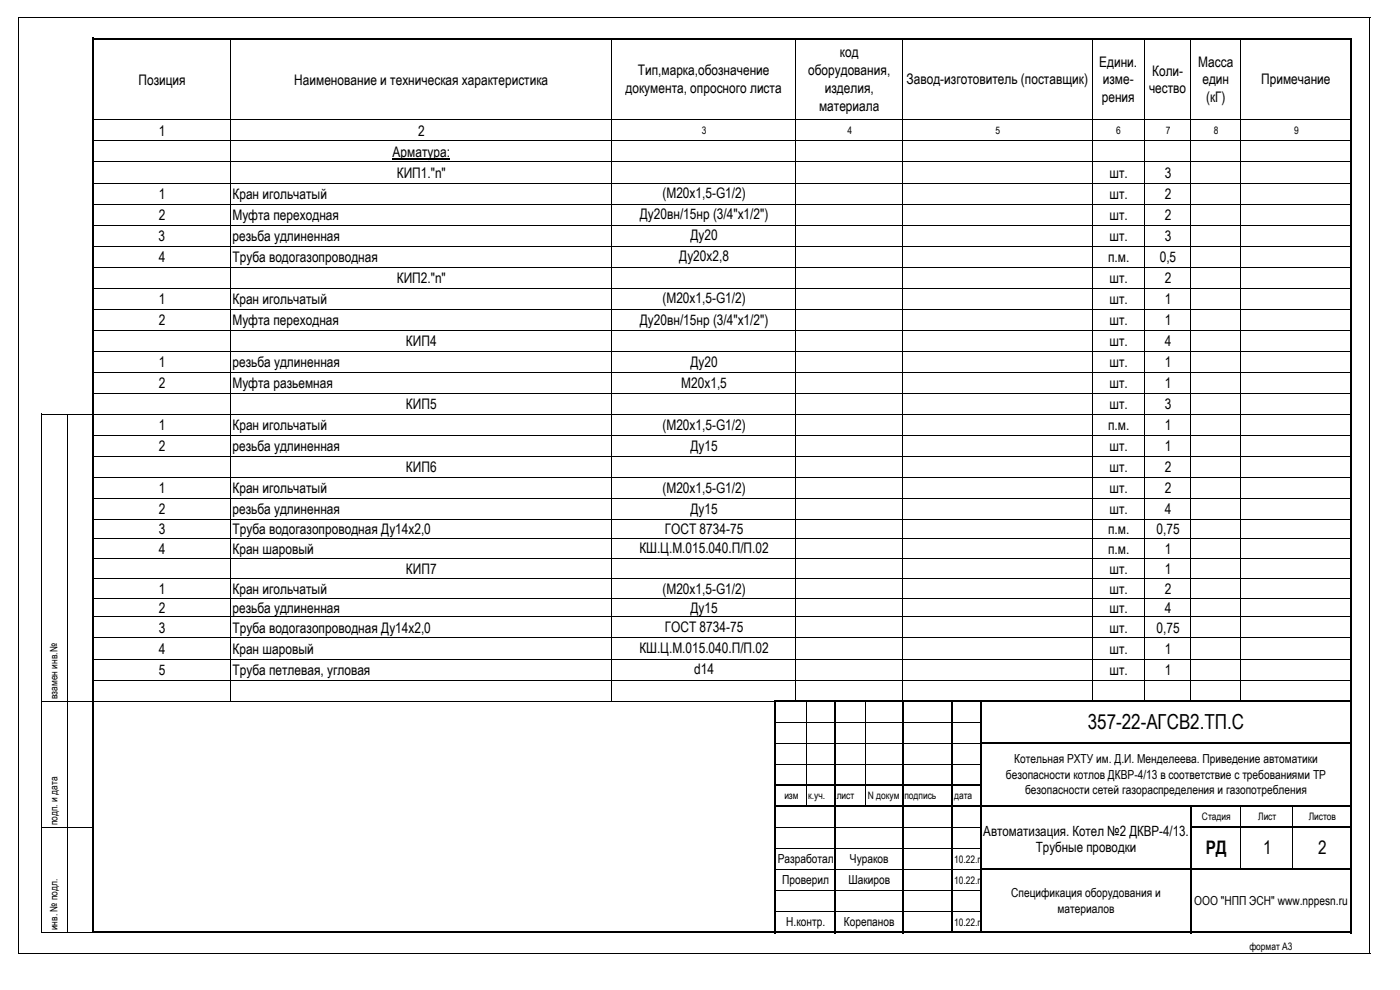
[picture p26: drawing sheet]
<svg xmlns="http://www.w3.org/2000/svg" width="420mm" height="297mm" viewBox="0 0 420 297" stroke-linecap="round" stroke-linejoin="round" font-family="sans-serif">
<defs><g id="words">
<text font-size="6.2" x="326.3" y="218.7">357-22-АГСВ2.ТП.С</text>
<g font-size="5.6">
<text x="361.7" y="256.2">РД</text>
<text x="378.9" y="256.3">1</text>
<text x="395.4" y="256.3">2</text>
</g>
<g font-size="4.4">
<text x="252" y="17.1">код</text>
<text x="191.3" y="22.5">Тип,марка,обозначение</text>
<text x="242.4" y="22.5">оборудования,</text>
<text x="329.7" y="20">Едини.</text>
<text x="345.6" y="22.6">Коли-</text>
<text x="359.4" y="20">Масса</text>
<text x="41.5" y="25.4">Позиция</text>
<text x="88.3" y="25.4">Наименование и техническая характеристика</text>
<text x="187.6" y="27.8">документа, опросного листа</text>
<text x="247.4" y="27.8">изделия,</text>
<text x="271.9" y="25.1">Завод-изготовитель (поставщик)</text>
<text x="330.8" y="25.3">изме-</text>
<text x="344.7" y="28">чество</text>
<text x="360.7" y="25.3">един</text>
<text x="378.3" y="25.1">Примечание</text>
<text x="245.7" y="33.1">материала</text>
<text x="330.5" y="30.6">рения</text>
<text x="361.8" y="30.6">(кГ)</text>
<text x="47.6" y="40.7">1</text>
<text x="125.4" y="40.7">2</text>
<text x="117.8" y="47">Арматура:</text>
<text x="119" y="53.3">КИП1.&quot;n&quot;</text>
<text x="332.8" y="53.3">шт.</text>
<text x="349.4" y="53.3">3</text>
<text x="47.6" y="59.7">1</text>
<text x="69.7" y="59.7">Кран игольчатый</text>
<text x="198.7" y="59.5">(М20х1,5-G1/2)</text>
<text x="332.8" y="59.7">шт.</text>
<text x="349.4" y="59.7">2</text>
<text x="47.6" y="66">2</text>
<text x="69.7" y="66">Муфта переходная</text>
<text x="191.9" y="65.8">Ду20вн/15нр (3/4&quot;х1/2&quot;)</text>
<text x="332.8" y="66">шт.</text>
<text x="349.4" y="66">2</text>
<text x="47.5" y="72.2">3</text>
<text x="69.7" y="72.3">резьба удлиненная</text>
<text x="207.1" y="72.1">Ду20</text>
<text x="332.8" y="72.3">шт.</text>
<text x="349.4" y="72.3">3</text>
<text x="47.6" y="78.6">4</text>
<text x="69.7" y="78.6">Труба водогазопроводная</text>
<text x="203.8" y="78.4">Ду20х2,8</text>
<text x="332.4" y="78.6">п.м.</text>
<text x="347.9" y="78.6">0,5</text>
<text x="119" y="84.9">КИП2.&quot;n&quot;</text>
<text x="332.8" y="84.9">шт.</text>
<text x="349.4" y="84.9">2</text>
<text x="47.6" y="91.2">1</text>
<text x="69.7" y="91.2">Кран игольчатый</text>
<text x="198.7" y="91">(М20х1,5-G1/2)</text>
<text x="332.8" y="91.2">шт.</text>
<text x="349.4" y="91.2">1</text>
<text x="47.6" y="97.5">2</text>
<text x="69.7" y="97.5">Муфта переходная</text>
<text x="191.9" y="97.3">Ду20вн/15нр (3/4&quot;х1/2&quot;)</text>
<text x="332.8" y="97.5">шт.</text>
<text x="349.4" y="97.5">1</text>
<text x="121.8" y="103.8">КИП4</text>
<text x="332.8" y="103.8">шт.</text>
<text x="349.4" y="103.8">4</text>
<text x="47.6" y="110.1">1</text>
<text x="69.7" y="110.1">резьба удлиненная</text>
<text x="207.1" y="110">Ду20</text>
<text x="332.8" y="110.1">шт.</text>
<text x="349.4" y="110.1">1</text>
<text x="47.6" y="116.4">2</text>
<text x="69.7" y="116.4">Муфта разьемная</text>
<text x="204.4" y="116.3">М20х1,5</text>
<text x="332.8" y="116.4">шт.</text>
<text x="349.4" y="116.4">1</text>
<text x="121.8" y="122.7">КИП5</text>
<text x="332.8" y="122.7">шт.</text>
<text x="349.4" y="122.7">3</text>
<text x="47.6" y="129">1</text>
<text x="69.7" y="129">Кран игольчатый</text>
<text x="198.7" y="128.9">(М20х1,5-G1/2)</text>
<text x="332.4" y="129">п.м.</text>
<text x="349.4" y="129">1</text>
<text x="47.6" y="135.4">2</text>
<text x="69.7" y="135.4">резьба удлиненная</text>
<text x="207.1" y="135.2">Ду15</text>
<text x="332.8" y="135.4">шт.</text>
<text x="349.4" y="135.4">1</text>
<text x="121.8" y="141.7">КИП6</text>
<text x="332.8" y="141.7">шт.</text>
<text x="349.4" y="141.7">2</text>
<text x="47.6" y="148">1</text>
<text x="69.7" y="148">Кран игольчатый</text>
<text x="198.7" y="147.8">(М20х1,5-G1/2)</text>
<text x="332.8" y="148">шт.</text>
<text x="349.4" y="148">2</text>
<text x="47.6" y="154.3">2</text>
<text x="69.7" y="154.3">резьба удлиненная</text>
<text x="207.1" y="154.1">Ду15</text>
<text x="332.8" y="154.3">шт.</text>
<text x="349.4" y="154.3">4</text>
<text x="47.6" y="160.3">3</text>
<text x="69.7" y="160.3">Труба водогазопроводная Ду14х2,0</text>
<text x="199.4" y="160.1">ГОСТ 8734-75</text>
<text x="332.4" y="160.3">п.м.</text>
<text x="346.9" y="160.3">0,75</text>
<text x="47.6" y="166.1">4</text>
<text x="69.7" y="166.1">Кран шаровый</text>
<text x="191.8" y="165.9">КШ.Ц.М.015.040.П/П.02</text>
<text x="332.4" y="166.1">п.м.</text>
<text x="349.4" y="166.1">1</text>
<text x="121.8" y="172.2">КИП7</text>
<text x="332.8" y="172.2">шт.</text>
<text x="349.4" y="172.2">1</text>
<text x="47.6" y="178.2">1</text>
<text x="69.7" y="178.2">Кран игольчатый</text>
<text x="198.7" y="178">(М20х1,5-G1/2)</text>
<text x="332.8" y="178.2">шт.</text>
<text x="349.4" y="178.2">2</text>
<text x="47.6" y="183.9">2</text>
<text x="69.7" y="183.9">резьба удлиненная</text>
<text x="207.1" y="183.8">Ду15</text>
<text x="332.8" y="183.9">шт.</text>
<text x="349.4" y="183.9">4</text>
<text x="47.6" y="189.8">3</text>
<text x="69.7" y="189.8">Труба водогазопроводная Ду14х2,0</text>
<text x="199.4" y="189.6">ГОСТ 8734-75</text>
<text x="332.8" y="189.8">шт.</text>
<text x="346.9" y="189.8">0,75</text>
<text x="47.6" y="196.1">4</text>
<text x="69.7" y="196.1">Кран шаровый</text>
<text x="191.8" y="195.9">КШ.Ц.М.015.040.П/П.02</text>
<text x="332.8" y="196.1">шт.</text>
<text x="349.4" y="196.1">1</text>
<text x="47.6" y="202.4">5</text>
<text x="69.7" y="202.4">Труба петлевая, угловая</text>
<text x="208.2" y="202.3">d14</text>
<text x="332.8" y="202.4">шт.</text>
<text x="349.4" y="202.4">1</text>
</g>
<g font-size="4.2">
<text x="294.9" y="250.7">Автоматизация. Котел №2 ДКВР-4/13.</text>
<text x="310.7" y="255.5">Трубные проводки</text>
</g>
<g font-size="3.7">
<text x="301.7" y="233.5">безопасности котлов ДКВР-4/13 в соответствие с требованиями ТР</text>
<text x="304.2" y="228.8">Котельная РХТУ им. Д.И. Менделеева. Приведение автоматики</text>
<text x="307.5" y="238.2">безопасности сетей газораспределения и газопотребления</text>
<text x="233.3" y="258.7">Разработал</text>
<text x="255" y="258.7">Чураков</text>
<text x="234.6" y="265">Проверил</text>
<text x="254.5" y="265">Шакиров</text>
<text x="303.4" y="269">Спецификация оборудования и</text>
<text x="317.2" y="273.7">материалов</text>
<text x="358.2" y="271.4">ООО &quot;НПП ЭСН&quot; www.nppesn.ru</text>
<text x="235.8" y="277.7">Н.контр.</text>
<text x="253.1" y="277.7">Корепанов</text>
</g>
<g font-size="3.1">
<text x="210.5" y="40">3</text>
<text x="254.2" y="40">4</text>
<text x="298.6" y="40">5</text>
<text x="334.8" y="40.2">6</text>
<text x="349.7" y="40.2">7</text>
<text x="364.1" y="40.2">8</text>
<text x="388.2" y="40">9</text>
<text x="17.3" y="209.7" transform="rotate(-90 17.3 209.7)">взамен инв.№</text>
<text x="235.3" y="239.6">изм</text>
<text x="242.4" y="239.8">к.уч.</text>
<text x="251" y="239.8">лист</text>
<text x="260.3" y="239.8">N докум</text>
<text x="271.3" y="239.8">подпись</text>
<text x="286.2" y="239.8">дата</text>
<text x="17.3" y="247.5" transform="rotate(-90 17.3 247.5)">подп. и дата</text>
<text x="360.5" y="246.1">Стадия</text>
<text x="377.4" y="246.1">Лист</text>
<text x="392.6" y="246.1">Листов</text>
<text x="286.2" y="258.7">10.22.г.</text>
<text x="286.2" y="265">10.22.г.</text>
<text x="17.3" y="279.1" transform="rotate(-90 17.3 279.1)">инв. № подл.</text>
<text x="286.2" y="277.6">10.22.г.</text>
<text x="374.8" y="284.9">формат А3</text>
</g>
</g></defs>
<path d="M117.8 47.7h17.2" fill="none" stroke="#000" stroke-width=".34"/>
<g fill="#000">
<path d="M28.2 11.3h377.3v.6h-377.3z" fill-rule="evenodd"/>
<path d="M27.6 11.3h.6v30.8h-.6z" fill-rule="evenodd"/>
<path d="M27.6 42.1h.6v6.3h-.6z" fill-rule="evenodd"/>
<path d="M404.9 11.9h.6v185.6h-.6z" fill-rule="evenodd"/>
<path d="M232.3 210h.6v6.4h-.6z" fill-rule="evenodd"/>
<path d="M232.9 210h172.6v.6h-172.6z" fill-rule="evenodd"/>
<path d="M232.9 235.2h61.6v.6h-61.6z" fill-rule="evenodd"/>
<path d="M293.9 210.6h.6v12.6h-.6z" fill-rule="evenodd"/>
<path d="M294.5 222.6h110.4v.6h-110.4z" fill-rule="evenodd"/>
<path d="M404.9 197.5h.6v25.1h-.6z" fill-rule="evenodd"/>
<path d="M232.9 241.5h172.6v.6h-172.6z" fill-rule="evenodd"/>
<path d="M357.5 247.8h48v.6h-48z" fill-rule="evenodd"/>
<path d="M27.6 48.4h.6v231.6h-.6z" fill-rule="evenodd"/>
<path d="M28.2 279.4h257.2v.6h-257.2z" fill-rule="evenodd"/>
<path d="M232.3 216.4h.6v63.6h-.6z" fill-rule="evenodd"/>
<path d="M250.1 210.6h.6v69.4h-.6z" fill-rule="evenodd"/>
<path d="M270.5 210.6h.5v69.4h-.5z" fill-rule="evenodd"/>
<path d="M285.4 279.4h8.5v.6h-8.5z" fill-rule="evenodd"/>
<path d="M285.4 210.6h.6v68.8h-.6z" fill-rule="evenodd"/>
<path d="M293.9 223.2h.6v56.2h-.6z" fill-rule="evenodd"/>
<path d="M293.9 279.4h111.6v.6h-111.6z" fill-rule="evenodd"/>
<path d="M294.5 260.4h111v.6h-111z" fill-rule="evenodd"/>
<path d="M356.9 242.1h.6v37.9h-.6z" fill-rule="evenodd"/>
<path d="M404.9 222.6h.6v57.4h-.6z" fill-rule="evenodd"/>
</g>
<g fill="none" stroke="#000" stroke-width=".3">
<path d="M5.6 5.1v281M5.8 5.3h405.2M69.1 11.9v68.1M183.4 11.9v42.8M238.7 11.9v42.8M270.8 11.9v198.1M327.6 11.9v30.2M343.3 11.9v30.2M357.2 11.9v55.5M372.2 11.9v87M410.9 5.4v280.7M28.2 36h376.7"/>
<path d="M28.2 42.3h40.7M28.2 48.6h242.4M28.2 54.9h40.7M69.2 42.3h201.4M69.2 54.9h201.4M183.4 55v31.3M238.7 55v43.9M270.9 42.3h86.2M270.9 48.6h56.5M270.9 54.9h56.5M327.6 42.4v148.8M327.7 48.6h77.2"/>
<path d="M327.7 54.9h77.2M343.3 42.4v6M343.3 48.7v161.3M357.4 42.3h47.5M28.2 61.2h40.7M28.2 67.5h40.7M28.2 73.8h40.7M69.2 61.2h169.4M69.2 67.5h169.4M69.2 73.8h114.1M183.6 73.8h87M238.9 61.2h31.7"/>
<path d="M238.9 67.5h31.7M270.9 61.2h56.5M270.9 67.5h56.5M270.9 73.8h56.5M327.7 61.2h29.4M327.7 67.5h77.2M327.7 73.8h77.2M357.2 67.7v142.3M357.4 61.2h14.6M372.3 61.2h32.6M28.2 80.1h210.4M28.2 86.4h40.7"/>
<path d="M28.2 92.7h40.7M28.2 99h299.2M69.1 80.3v18.6M69.1 99.2v111.2M69.2 86.4h258.2M69.2 92.7h258.2M183.4 86.6v12.3M183.4 99.2v6M238.7 99.2v110.8M238.9 80.1h88.5M327.7 80.1h77.2M327.7 86.4h77.2"/>
<path d="M327.7 92.7h77.2M327.7 99h29.4M357.4 99h47.5M372.2 99.2v6M28.2 105.4h40.7M28.2 111.7h40.7M28.2 118h40.7M69.2 105.4h258.2M69.2 111.7h258.2M69.2 118h258.2M183.4 105.5v104.9M327.7 105.4h15.4"/>
<path d="M327.7 111.7h15.4M327.7 118h15.4M343.4 105.4h61.5M343.4 111.7h61.5M343.4 118h61.5M372.2 105.5v6M372.2 111.8v6M372.2 118.1v6M12.5 124.1v155.7M12.6 124.3h15M20.3 124.4v155.4M28.2 124.3h40.7"/>
<path d="M28.2 130.6h40.7M28.2 136.9h40.7M69.2 124.3h258.2M69.2 130.6h258.2M69.2 136.9h258.2M327.7 124.3h15.4M327.7 130.6h15.4M327.7 136.9h15.4M343.4 124.3h61.5M343.4 130.6h61.5M343.4 136.9h61.5M372.2 124.4v6"/>
<path d="M372.2 130.7v6.1M372.2 137.1v6M28.2 143.2h40.7M28.2 149.5h40.7M28.2 155.8h40.7M69.2 143.2h258.2M69.2 149.5h258.2M69.2 155.8h258.2M327.7 143.2h15.4M327.7 149.5h15.4M327.7 155.8h15.4M343.4 143.2h61.5"/>
<path d="M343.4 149.5h61.5M343.4 155.8h61.5M372.2 143.4v6M372.2 149.7v6M372.2 156v5.3M28.2 161.5h40.7M28.2 167.5h40.7M28.2 173.6h40.7M28.2 179.6h40.7M69.2 161.5h258.2M69.2 167.5h258.2M69.2 173.6h258.2"/>
<path d="M69.2 179.6h258.2M327.7 161.5h15.4M327.7 167.5h15.4M327.7 173.6h15.4M327.7 179.6h15.4M343.4 161.5h61.5M343.4 167.5h61.5M343.4 173.6h61.5M343.4 179.6h61.5M372.2 161.6v5.8M372.2 167.7v5.7M372.2 173.7v5.8"/>
<path d="M372.2 179.8v5.1M28.2 185h40.7M28.2 191.4h40.7M28.2 197.7h40.7M69.2 185h258.2M69.2 191.4h335.7M69.2 197.7h335.7M327.6 191.5v18.5M327.7 185h15.4M343.4 185h61.5M372.2 185.2v6M372.2 191.5v6"/>
<path d="M372.2 197.8v12.2M12.6 210.3h15M28.2 204h40.7M28.2 210.3h204.1M69.2 204h335.7M232.9 216.6h8.8M241.9 210.6v24.6M242 216.6h8.1M250.7 216.6h19.8M259.8 210.6v24.6M271 216.6h14.4M286 216.6h7.9"/>
<path d="M232.9 222.9h17.2M232.9 229.2h17.2M241.9 235.8v5.7M250.7 222.9h19.8M250.7 229.2h19.8M259.8 235.8v5.7M271 222.9h14.4M271 229.2h14.4M286 222.9h7.9M286 229.2h7.9M12.6 248.1h15M232.9 248.1h17.2"/>
<path d="M232.9 254.4h17.2M250.7 248.1h19.8M250.7 254.4h19.8M271 248.1h14.4M271 254.4h14.4M286 248.1h7.9M286 254.4h7.9M372.2 242.1v5.7M372.2 248.4v12M387.8 242.1v5.7M387.8 248.4v12M12.6 279.7h15"/>
<path d="M232.9 260.8h17.2M232.9 267.1h17.2M232.9 273.4h17.2M250.7 260.8h19.8M250.7 267.1h19.8M250.7 273.4h19.8M271 260.8h14.4M271 267.1h14.4M271 273.4h14.4M286 260.8h7.9M286 267.1h7.9M286 273.4h7.9"/>
<path d="M5.8 286h405.2"/>
</g>
<use href="#words"/>
</svg>
